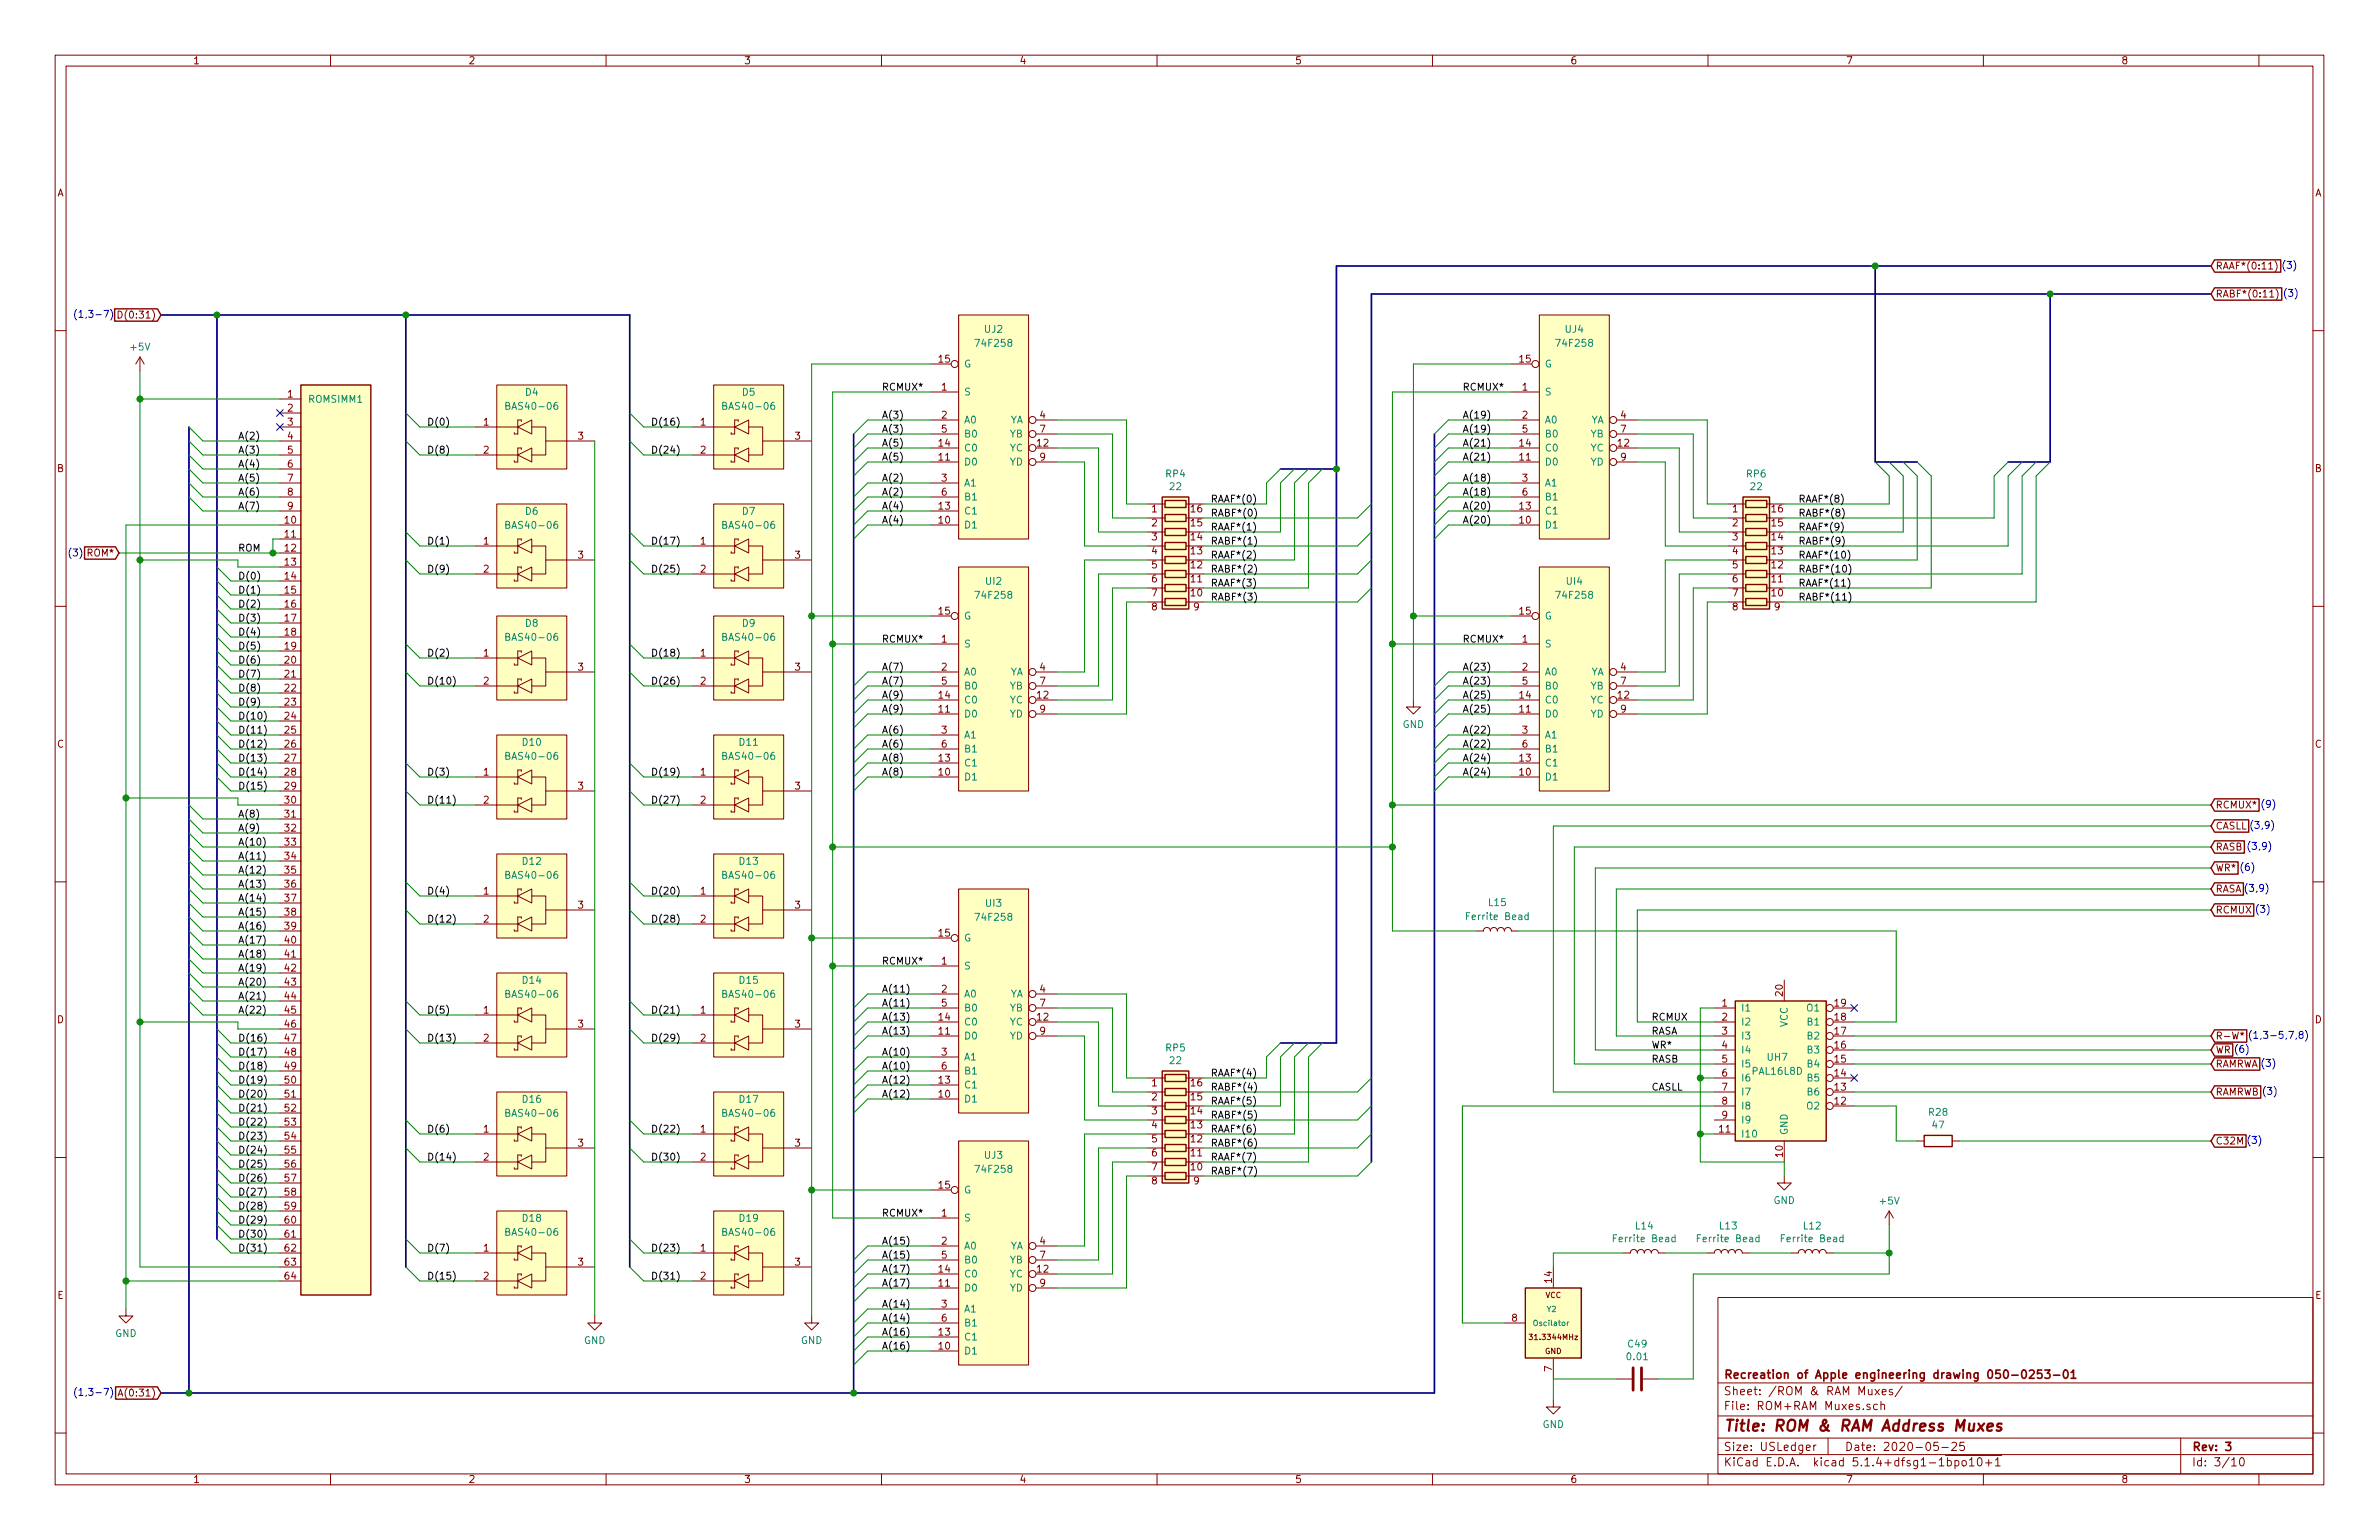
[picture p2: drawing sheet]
<svg xmlns="http://www.w3.org/2000/svg" width="432mm" height="279mm" viewBox="0 0 432 279" stroke-linecap="round" stroke-linejoin="round" font-family="sans-serif">
<defs><g id="words">
<text font-size="2.8" fill="#840000" x="312.8" y="259.7">Title: ROM &amp; RAM Address Muxes</text>
<g font-size="2.1" fill="#840000">
<text x="312.8" y="250.1">Recreation of Apple engineering drawing 050-0253-01</text>
<text x="312.8" y="255.8">File: ROM+RAM Muxes.sch</text>
<text x="312.8" y="253.1">Sheet: /ROM &amp; RAM Muxes/</text>
<text x="312.8" y="263.2">Size: USLedger</text>
<text x="334.8" y="263.2">Date: 2020-05-25</text>
<text x="397.8" y="263.2">Rev: 3</text>
<text x="312.8" y="266">KiCad E.D.A. kicad 5.1.4+dfsg1-1bpo10+1</text>
<text x="397.8" y="266">Id: 3/10</text>
</g>
<g font-size="1.8" fill="#840000">
<text x="35" y="11.6">1</text>
<text x="85" y="11.6">2</text>
<text x="135" y="11.6">3</text>
<text x="185" y="11.6">4</text>
<text x="235" y="11.6">5</text>
<text x="285" y="11.6">6</text>
<text x="335" y="11.6">7</text>
<text x="385" y="11.6">8</text>
<text x="10.4" y="35.6">A</text>
<text x="420.2" y="35.6">A</text>
<text x="402.1" y="48.9">RAAF*(0:11)</text>
<text x="402.1" y="54">RABF*(0:11)</text>
<text x="22.4" y="57.8">D(0:31)</text>
<text x="170.4" y="65.8">15</text>
<text x="275.8" y="65.8">15</text>
<text x="170.9" y="70.9">1</text>
<text x="276.3" y="70.9">1</text>
<text x="52.2" y="72.1">1</text>
<text x="52.2" y="74.7">2</text>
<text x="52.2" y="77.2">3</text>
<text x="87.8" y="77.2">1</text>
<text x="127.2" y="77.2">1</text>
<text x="170.9" y="75.9">2</text>
<text x="188.8" y="75.9">4</text>
<text x="276.3" y="75.9">2</text>
<text x="294.2" y="75.9">4</text>
<text x="52.2" y="79.8">4</text>
<text x="52.2" y="82.3">5</text>
<text x="87.8" y="82.3">2</text>
<text x="104.9" y="79.8">3</text>
<text x="127.2" y="82.3">2</text>
<text x="144.3" y="79.8">3</text>
<text x="170.4" y="83.6">11</text>
<text x="170.4" y="81">14</text>
<text x="170.9" y="78.5">5</text>
<text x="188.3" y="81">12</text>
<text x="188.8" y="78.5">7</text>
<text x="188.8" y="83.6">9</text>
<text x="275.8" y="83.6">11</text>
<text x="275.8" y="81">14</text>
<text x="276.3" y="78.5">5</text>
<text x="293.7" y="81">12</text>
<text x="294.2" y="78.5">7</text>
<text x="294.2" y="83.6">9</text>
<text x="10.4" y="85.6">B</text>
<text x="52.2" y="84.8">6</text>
<text x="52.2" y="87.4">7</text>
<text x="52.2" y="89.9">8</text>
<text x="170.9" y="87.4">3</text>
<text x="170.9" y="89.9">6</text>
<text x="276.3" y="87.4">3</text>
<text x="276.3" y="89.9">6</text>
<text x="420.2" y="85.6">B</text>
<text x="51.7" y="95">10</text>
<text x="52.2" y="92.5">9</text>
<text x="170.4" y="95">10</text>
<text x="170.4" y="92.5">13</text>
<text x="209.1" y="93">1</text>
<text x="209.1" y="95.5">2</text>
<text x="216.2" y="95.5">15</text>
<text x="216.2" y="93">16</text>
<text x="275.8" y="95">10</text>
<text x="275.8" y="92.5">13</text>
<text x="314.5" y="93">1</text>
<text x="314.5" y="95.5">2</text>
<text x="321.6" y="95.5">15</text>
<text x="321.6" y="93">16</text>
<text x="51.7" y="97.5">11</text>
<text x="51.7" y="100.1">12</text>
<text x="87.8" y="98.8">1</text>
<text x="104.9" y="101.3">3</text>
<text x="127.2" y="98.8">1</text>
<text x="144.3" y="101.3">3</text>
<text x="209.1" y="98">3</text>
<text x="209.1" y="100.6">4</text>
<text x="216.2" y="100.6">13</text>
<text x="216.2" y="98">14</text>
<text x="314.5" y="98">3</text>
<text x="314.5" y="100.6">4</text>
<text x="321.6" y="100.6">13</text>
<text x="321.6" y="98">14</text>
<text x="51.7" y="102.6">13</text>
<text x="51.7" y="105.2">14</text>
<text x="51.7" y="107.7">15</text>
<text x="87.8" y="103.9">2</text>
<text x="127.2" y="103.9">2</text>
<text x="209.1" y="103.1">5</text>
<text x="209.1" y="105.7">6</text>
<text x="216.2" y="105.7">11</text>
<text x="216.2" y="103.1">12</text>
<text x="314.5" y="103.1">5</text>
<text x="314.5" y="105.7">6</text>
<text x="321.6" y="105.7">11</text>
<text x="321.6" y="103.1">12</text>
<text x="51.7" y="110.2">16</text>
<text x="51.7" y="112.8">17</text>
<text x="170.4" y="111.5">15</text>
<text x="209.1" y="108.2">7</text>
<text x="209.1" y="110.7">8</text>
<text x="216.2" y="108.2">10</text>
<text x="216.7" y="110.7">9</text>
<text x="275.8" y="111.5">15</text>
<text x="314.5" y="108.2">7</text>
<text x="314.5" y="110.7">8</text>
<text x="321.6" y="108.2">10</text>
<text x="322.1" y="110.7">9</text>
<text x="51.7" y="115.3">18</text>
<text x="51.7" y="117.9">19</text>
<text x="87.8" y="119.1">1</text>
<text x="127.2" y="119.1">1</text>
<text x="170.9" y="116.6">1</text>
<text x="276.3" y="116.6">1</text>
<text x="51.7" y="120.4">20</text>
<text x="51.7" y="122.9">21</text>
<text x="51.7" y="125.5">22</text>
<text x="87.8" y="124.2">2</text>
<text x="104.9" y="121.7">3</text>
<text x="127.2" y="124.2">2</text>
<text x="144.3" y="121.7">3</text>
<text x="170.9" y="121.7">2</text>
<text x="170.9" y="124.2">5</text>
<text x="188.8" y="121.7">4</text>
<text x="188.8" y="124.2">7</text>
<text x="276.3" y="121.7">2</text>
<text x="276.3" y="124.2">5</text>
<text x="294.2" y="121.7">4</text>
<text x="294.2" y="124.2">7</text>
<text x="51.7" y="128">23</text>
<text x="51.7" y="130.6">24</text>
<text x="170.4" y="129.3">11</text>
<text x="170.4" y="126.7">14</text>
<text x="188.3" y="126.7">12</text>
<text x="188.8" y="129.3">9</text>
<text x="275.8" y="129.3">11</text>
<text x="275.8" y="126.7">14</text>
<text x="293.7" y="126.7">12</text>
<text x="294.2" y="129.3">9</text>
<text x="10.4" y="135.6">C</text>
<text x="51.7" y="133.1">25</text>
<text x="51.7" y="135.6">26</text>
<text x="170.9" y="133.1">3</text>
<text x="170.9" y="135.6">6</text>
<text x="276.3" y="133.1">3</text>
<text x="276.3" y="135.6">6</text>
<text x="420.2" y="135.6">C</text>
<text x="51.7" y="138.2">27</text>
<text x="51.7" y="140.7">28</text>
<text x="51.7" y="143.3">29</text>
<text x="87.8" y="140.7">1</text>
<text x="104.9" y="143.3">3</text>
<text x="127.2" y="140.7">1</text>
<text x="144.3" y="143.3">3</text>
<text x="170.4" y="140.7">10</text>
<text x="170.4" y="138.2">13</text>
<text x="275.8" y="140.7">10</text>
<text x="275.8" y="138.2">13</text>
<text x="51.7" y="145.8">30</text>
<text x="51.7" y="148.3">31</text>
<text x="87.8" y="145.8">2</text>
<text x="127.2" y="145.8">2</text>
<text x="51.7" y="150.9">32</text>
<text x="51.7" y="153.4">33</text>
<text x="51.7" y="156">34</text>
<text x="51.7" y="158.5">35</text>
<text x="51.7" y="161">36</text>
<text x="51.7" y="163.6">37</text>
<text x="51.7" y="166.1">38</text>
<text x="87.8" y="162.3">1</text>
<text x="87.8" y="167.4">2</text>
<text x="104.9" y="164.8">3</text>
<text x="127.2" y="162.3">1</text>
<text x="127.2" y="167.4">2</text>
<text x="144.3" y="164.8">3</text>
<text x="51.7" y="168.7">39</text>
<text x="51.7" y="171.2">40</text>
<text x="51.7" y="173.7">41</text>
<text x="170.4" y="169.9">15</text>
<text x="51.7" y="176.3">42</text>
<text x="51.7" y="178.8">43</text>
<text x="170.9" y="175">1</text>
<text x="10.4" y="185.6">D</text>
<text x="51.7" y="181.4">44</text>
<text x="51.7" y="183.9">45</text>
<text x="87.8" y="183.9">1</text>
<text x="127.2" y="183.9">1</text>
<text x="170.4" y="185.2">14</text>
<text x="170.9" y="180.1">2</text>
<text x="170.9" y="182.6">5</text>
<text x="188.3" y="185.2">12</text>
<text x="188.8" y="180.1">4</text>
<text x="188.8" y="182.6">7</text>
<text x="312.6" y="182.6">1</text>
<text x="312.6" y="185.2">2</text>
<text x="323.6" y="180.7" transform="rotate(-90 323.6 180.7)">20</text>
<text x="333" y="185.2">18</text>
<text x="333" y="182.6">19</text>
<text x="420.2" y="185.6">D</text>
<text x="51.7" y="186.4">46</text>
<text x="51.7" y="189">47</text>
<text x="51.7" y="191.5">48</text>
<text x="87.8" y="189">2</text>
<text x="104.9" y="186.4">3</text>
<text x="127.2" y="189">2</text>
<text x="144.3" y="186.4">3</text>
<text x="170.4" y="187.7">11</text>
<text x="170.9" y="191.5">3</text>
<text x="188.8" y="187.7">9</text>
<text x="312.6" y="187.7">3</text>
<text x="312.6" y="190.2">4</text>
<text x="333" y="190.2">16</text>
<text x="333" y="187.7">17</text>
<text x="402.1" y="188.6">R-W*</text>
<text x="51.7" y="194.1">49</text>
<text x="51.7" y="196.6">50</text>
<text x="170.4" y="196.6">13</text>
<text x="170.9" y="194.1">6</text>
<text x="209.1" y="197.1">1</text>
<text x="216.2" y="197.1">16</text>
<text x="312.6" y="192.8">5</text>
<text x="312.6" y="195.3">6</text>
<text x="312.6" y="197.9">7</text>
<text x="333" y="197.9">13</text>
<text x="333" y="195.3">14</text>
<text x="333" y="192.8">15</text>
<text x="51.7" y="199.1">51</text>
<text x="51.7" y="201.7">52</text>
<text x="170.4" y="199.1">10</text>
<text x="209.1" y="199.6">2</text>
<text x="209.1" y="202.2">3</text>
<text x="216.2" y="202.2">14</text>
<text x="216.2" y="199.6">15</text>
<text x="312.6" y="200.4">8</text>
<text x="312.6" y="202.9">9</text>
<text x="333" y="200.4">12</text>
<text x="51.7" y="204.2">53</text>
<text x="51.7" y="206.8">54</text>
<text x="51.7" y="209.3">55</text>
<text x="87.8" y="205.5">1</text>
<text x="104.9" y="208">3</text>
<text x="127.2" y="205.5">1</text>
<text x="144.3" y="208">3</text>
<text x="209.1" y="204.7">4</text>
<text x="209.1" y="207.3">5</text>
<text x="209.1" y="209.8">6</text>
<text x="216.2" y="209.8">11</text>
<text x="216.2" y="207.3">12</text>
<text x="216.2" y="204.7">13</text>
<text x="312.1" y="205.5">11</text>
<text x="323.6" y="209.9" transform="rotate(-90 323.6 209.9)">10</text>
<text x="51.7" y="211.8">56</text>
<text x="51.7" y="214.4">57</text>
<text x="87.8" y="210.6">2</text>
<text x="127.2" y="210.6">2</text>
<text x="170.4" y="215.6">15</text>
<text x="209.1" y="212.3">7</text>
<text x="209.1" y="214.9">8</text>
<text x="216.2" y="212.3">10</text>
<text x="216.7" y="214.9">9</text>
<text x="51.7" y="216.9">58</text>
<text x="51.7" y="219.5">59</text>
<text x="51.7" y="222">60</text>
<text x="170.9" y="220.7">1</text>
<text x="51.7" y="224.5">61</text>
<text x="51.7" y="227.1">62</text>
<text x="87.8" y="227.1">1</text>
<text x="127.2" y="227.1">1</text>
<text x="170.9" y="225.8">2</text>
<text x="188.8" y="225.8">4</text>
<text x="51.7" y="229.6">63</text>
<text x="51.7" y="232.2">64</text>
<text x="87.8" y="232.2">2</text>
<text x="104.9" y="229.6">3</text>
<text x="127.2" y="232.2">2</text>
<text x="144.3" y="229.6">3</text>
<text x="170.4" y="233.4">11</text>
<text x="170.4" y="230.9">14</text>
<text x="170.9" y="228.3">5</text>
<text x="188.3" y="230.9">12</text>
<text x="188.8" y="228.3">7</text>
<text x="188.8" y="233.4">9</text>
<text x="281.7" y="232.7" transform="rotate(-90 281.7 232.7)">14</text>
<text x="10.4" y="235.6">E</text>
<text x="170.9" y="237.2">3</text>
<text x="170.9" y="239.8">6</text>
<text x="274.4" y="239.8">8</text>
<text x="420.2" y="235.6">E</text>
<text x="170.4" y="244.9">10</text>
<text x="170.4" y="242.3">13</text>
<text x="281.7" y="248.8" transform="rotate(-90 281.7 248.8)">7</text>
<text x="22.4" y="253.4">A(0:31)</text>
<text x="35" y="269">1</text>
<text x="85" y="269">2</text>
<text x="135" y="269">3</text>
<text x="185" y="269">4</text>
<text x="235" y="269">5</text>
<text x="285" y="269">6</text>
<text x="335" y="269">7</text>
<text x="385" y="269">8</text>
</g>
<g font-size="1.8" fill="#0000c2">
<text x="414" y="48.8">(3)</text>
<text x="414.3" y="53.8">(3)</text>
<text x="15.6" y="57.7">(1,3-7)</text>
<text x="13.1" y="100.9">(3) ROM*</text>
<text x="402.1" y="146.7">RCMUX* (9)</text>
<text x="402.1" y="150.5">CASLL (3,9)</text>
<text x="402.1" y="154.3">RASB (3,9)</text>
<text x="402.1" y="158.1">WR* (6)</text>
<text x="402.1" y="161.9">RASA(3,9)</text>
<text x="402.1" y="165.7">RCMUX (3)</text>
<text x="402.1" y="191.1">WR (6)</text>
<text x="407.9" y="188.5">(1,3-5,7,8)</text>
<text x="402.1" y="193.7">RAMRWA(3)</text>
<text x="402.1" y="198.8">RAMRWB(3)</text>
<text x="402.1" y="207.6">C32M (3)</text>
<text x="15.6" y="253.2">(1,3-7)</text>
</g>
<g font-size="1.8" fill="#008484">
<text x="23.8" y="63.6">+5V</text>
<text x="177.3" y="62.9">74F258</text>
<text x="178.7" y="60.4">UJ2</text>
<text x="282.8" y="62.9">74F258</text>
<text x="284.1" y="60.4">UJ4</text>
<text x="95.4" y="71.8">D4</text>
<text x="134.8" y="71.8">D5</text>
<text x="174.9" y="71.8">S</text>
<text x="174.9" y="66.7">G</text>
<text x="280.3" y="71.8">S</text>
<text x="280.3" y="66.7">G</text>
<text x="56.1" y="73.1">ROMSIMM1</text>
<text x="92.4" y="74.3">BAS40-06</text>
<text x="131.8" y="74.3">BAS40-06</text>
<text x="174.9" y="76.8">A0</text>
<text x="183.3" y="76.8">YA</text>
<text x="280.3" y="76.8">A0</text>
<text x="288.7" y="76.8">YA</text>
<text x="174.9" y="81.9">C0</text>
<text x="174.9" y="79.4">B0</text>
<text x="183.3" y="81.9">YC</text>
<text x="183.3" y="79.4">YB</text>
<text x="280.3" y="81.9">C0</text>
<text x="280.3" y="79.4">B0</text>
<text x="288.7" y="81.9">YC</text>
<text x="288.7" y="79.4">YB</text>
<text x="174.9" y="84.5">D0</text>
<text x="174.9" y="88.3">A1</text>
<text x="183.3" y="84.5">YD</text>
<text x="211.7" y="86.6">RP4</text>
<text x="212.4" y="88.9">22</text>
<text x="280.3" y="84.5">D0</text>
<text x="280.3" y="88.3">A1</text>
<text x="288.7" y="84.5">YD</text>
<text x="317.1" y="86.6">RP6</text>
<text x="317.8" y="88.9">22</text>
<text x="92.4" y="95.9">BAS40-06</text>
<text x="95.4" y="93.4">D6</text>
<text x="131.8" y="95.9">BAS40-06</text>
<text x="134.8" y="93.4">D7</text>
<text x="174.9" y="95.9">D1</text>
<text x="174.9" y="93.3">C1</text>
<text x="174.9" y="90.8">B1</text>
<text x="280.3" y="95.9">D1</text>
<text x="280.3" y="93.3">C1</text>
<text x="280.3" y="90.8">B1</text>
<text x="179" y="106.1">UI2</text>
<text x="284.4" y="106.1">UI4</text>
<text x="95.4" y="113.7">D8</text>
<text x="134.8" y="113.7">D9</text>
<text x="174.9" y="112.4">G</text>
<text x="177.3" y="108.6">74F258</text>
<text x="280.3" y="112.4">G</text>
<text x="282.8" y="108.6">74F258</text>
<text x="92.4" y="116.3">BAS40-06</text>
<text x="131.8" y="116.3">BAS40-06</text>
<text x="174.9" y="117.5">S</text>
<text x="280.3" y="117.5">S</text>
<text x="174.9" y="122.6">A0</text>
<text x="174.9" y="125.1">B0</text>
<text x="183.3" y="122.6">YA</text>
<text x="183.3" y="125.1">YB</text>
<text x="280.3" y="122.6">A0</text>
<text x="280.3" y="125.1">B0</text>
<text x="288.7" y="122.6">YA</text>
<text x="288.7" y="125.1">YB</text>
<text x="174.9" y="130.2">D0</text>
<text x="174.9" y="127.6">C0</text>
<text x="183.3" y="127.6">YC</text>
<text x="183.3" y="130.2">YD</text>
<text x="280.3" y="130.2">D0</text>
<text x="280.3" y="127.6">C0</text>
<text x="288.7" y="127.6">YC</text>
<text x="288.7" y="130.2">YD</text>
<text x="92.4" y="137.8">BAS40-06</text>
<text x="94.9" y="135.3">D10</text>
<text x="131.8" y="137.8">BAS40-06</text>
<text x="134.3" y="135.3">D11</text>
<text x="174.9" y="134">A1</text>
<text x="174.9" y="136.5">B1</text>
<text x="254.6" y="132.1">GND</text>
<text x="280.3" y="134">A1</text>
<text x="280.3" y="136.5">B1</text>
<text x="174.9" y="141.6">D1</text>
<text x="174.9" y="139.1">C1</text>
<text x="280.3" y="141.6">D1</text>
<text x="280.3" y="139.1">C1</text>
<text x="92.4" y="159.4">BAS40-06</text>
<text x="94.9" y="156.9">D12</text>
<text x="131.8" y="159.4">BAS40-06</text>
<text x="134.3" y="156.9">D13</text>
<text x="177.3" y="167.1">74F258</text>
<text x="179" y="164.5">UI3</text>
<text x="266.6" y="166.9">Ferrite Bead</text>
<text x="270.3" y="164.4">L15</text>
<text x="174.9" y="170.8">G</text>
<text x="94.9" y="178.5">D14</text>
<text x="134.3" y="178.5">D15</text>
<text x="174.9" y="175.9">S</text>
<text x="92.4" y="181">BAS40-06</text>
<text x="131.8" y="181">BAS40-06</text>
<text x="174.9" y="181">A0</text>
<text x="174.9" y="183.5">B0</text>
<text x="183.3" y="181">YA</text>
<text x="183.3" y="183.5">YB</text>
<text x="316" y="183.5">I1</text>
<text x="328.1" y="183.5">O1</text>
<text x="174.9" y="188.6">D0</text>
<text x="174.9" y="186.1">C0</text>
<text x="183.3" y="186.1">YC</text>
<text x="183.3" y="188.6">YD</text>
<text x="211.7" y="190.8">RP5</text>
<text x="316" y="186.1">I2</text>
<text x="316" y="188.6">I3</text>
<text x="316" y="191.1">I4</text>
<text x="324.5" y="186.4" transform="rotate(-90 324.5 186.4)">VCC</text>
<text x="328.2" y="191.1">B3</text>
<text x="328.2" y="188.6">B2</text>
<text x="328.2" y="186.1">B1</text>
<text x="174.9" y="197.5">C1</text>
<text x="174.9" y="192.4">A1</text>
<text x="174.9" y="194.9">B1</text>
<text x="212.4" y="193.1">22</text>
<text x="316" y="193.7">I5</text>
<text x="316" y="196.2">I6</text>
<text x="318.2" y="195">PAL16L8D</text>
<text x="320.8" y="192.5">UH7</text>
<text x="328.2" y="196.2">B5</text>
<text x="328.2" y="193.7">B4</text>
<text x="92.4" y="202.6">BAS40-06</text>
<text x="94.9" y="200.1">D16</text>
<text x="131.8" y="202.6">BAS40-06</text>
<text x="134.3" y="200.1">D17</text>
<text x="174.9" y="200">D1</text>
<text x="316" y="198.8">I7</text>
<text x="316" y="201.3">I8</text>
<text x="316" y="203.8">I9</text>
<text x="328.1" y="201.3">O2</text>
<text x="328.2" y="198.8">B6</text>
<text x="350.2" y="202.4">R28</text>
<text x="316" y="206.4">I10</text>
<text x="324.5" y="206" transform="rotate(-90 324.5 206)">GND</text>
<text x="350.8" y="204.7">47</text>
<text x="177.3" y="212.8">74F258</text>
<text x="178.7" y="210.2">UJ3</text>
<text x="94.9" y="221.7">D18</text>
<text x="134.3" y="221.7">D19</text>
<text x="174.9" y="221.6">S</text>
<text x="174.9" y="216.5">G</text>
<text x="321.9" y="218.4">GND</text>
<text x="341.3" y="218.5">+5V</text>
<text x="92.4" y="224.2">BAS40-06</text>
<text x="131.8" y="224.2">BAS40-06</text>
<text x="174.9" y="226.7">A0</text>
<text x="183.3" y="226.7">YA</text>
<text x="293.3" y="225.4">Ferrite Bead</text>
<text x="296.9" y="223.1">L14</text>
<text x="308.5" y="225.4">Ferrite Bead</text>
<text x="312.2" y="223.1">L13</text>
<text x="323.8" y="225.4">Ferrite Bead</text>
<text x="327.4" y="223.1">L12</text>
<text x="174.9" y="231.8">C0</text>
<text x="174.9" y="229.2">B0</text>
<text x="183.3" y="231.8">YC</text>
<text x="183.3" y="229.2">YB</text>
<text x="174.9" y="234.3">D0</text>
<text x="174.9" y="238.1">A1</text>
<text x="183.3" y="234.3">YD</text>
<text x="20.9" y="242.6">GND</text>
<text x="106" y="243.8">GND</text>
<text x="145.4" y="243.8">GND</text>
<text x="174.9" y="245.7">D1</text>
<text x="174.9" y="243.2">C1</text>
<text x="174.9" y="240.7">B1</text>
<text x="295.6" y="244.5">C49</text>
<text x="295.5" y="246.8">0.01</text>
<text x="280" y="259.1">GND</text>
</g>
<g font-size="1.8">
<text x="160" y="70.9">RCMUX*</text>
<text x="265.4" y="70.9">RCMUX*</text>
<text x="77.5" y="77.2">D(0)</text>
<text x="118.1" y="77.2">D(16)</text>
<text x="160" y="75.9">A(3)</text>
<text x="265.4" y="75.9">A(19)</text>
<text x="43.2" y="82.3">A(3)</text>
<text x="43.2" y="79.8">A(2)</text>
<text x="77.5" y="82.3">D(8)</text>
<text x="118.1" y="82.3">D(24)</text>
<text x="160" y="81">A(5)</text>
<text x="160" y="78.5">A(3)</text>
<text x="160" y="83.6">A(5)</text>
<text x="265.4" y="78.5">A(19)</text>
<text x="265.4" y="81">A(21)</text>
<text x="265.4" y="83.6">A(21)</text>
<text x="43.2" y="87.4">A(5)</text>
<text x="43.2" y="89.9">A(6)</text>
<text x="43.2" y="84.8">A(4)</text>
<text x="160" y="87.4">A(2)</text>
<text x="160" y="89.9">A(2)</text>
<text x="265.4" y="87.4">A(18)</text>
<text x="265.4" y="89.9">A(18)</text>
<text x="43.2" y="92.5">A(7)</text>
<text x="160" y="92.5">A(4)</text>
<text x="160" y="95">A(4)</text>
<text x="219.7" y="91.2">RAAF*(0)</text>
<text x="219.7" y="93.7">RABF*(0)</text>
<text x="265.4" y="95">A(20)</text>
<text x="265.4" y="92.5">A(20)</text>
<text x="326.4" y="93.7">RABF*(8)</text>
<text x="326.4" y="91.2">RAAF*(8)</text>
<text x="43.2" y="100.1">ROM</text>
<text x="77.5" y="98.8">D(1)</text>
<text x="118.1" y="98.8">D(17)</text>
<text x="219.7" y="101.3">RAAF*(2)</text>
<text x="219.7" y="96.3">RAAF*(1)</text>
<text x="219.7" y="98.8">RABF*(1)</text>
<text x="326.4" y="96.3">RAAF*(9)</text>
<text x="326.4" y="98.8">RABF*(9)</text>
<text x="326.4" y="101.3">RAAF*(10)</text>
<text x="43.2" y="107.7">D(1)</text>
<text x="43.2" y="105.2">D(0)</text>
<text x="77.5" y="103.9">D(9)</text>
<text x="118.1" y="103.9">D(25)</text>
<text x="219.7" y="106.4">RAAF*(3)</text>
<text x="219.7" y="103.9">RABF*(2)</text>
<text x="326.4" y="103.9">RABF*(10)</text>
<text x="326.4" y="106.4">RAAF*(11)</text>
<text x="43.2" y="112.8">D(3)</text>
<text x="43.2" y="110.2">D(2)</text>
<text x="219.7" y="109">RABF*(3)</text>
<text x="326.4" y="109">RABF*(11)</text>
<text x="43.2" y="115.3">D(4)</text>
<text x="43.2" y="117.9">D(5)</text>
<text x="77.5" y="119.1">D(2)</text>
<text x="118.1" y="119.1">D(18)</text>
<text x="160" y="116.6">RCMUX*</text>
<text x="265.4" y="116.6">RCMUX*</text>
<text x="43.2" y="125.5">D(8)</text>
<text x="43.2" y="122.9">D(7)</text>
<text x="43.2" y="120.4">D(6)</text>
<text x="77.5" y="124.2">D(10)</text>
<text x="118.1" y="124.2">D(26)</text>
<text x="160" y="124.2">A(7)</text>
<text x="160" y="121.7">A(7)</text>
<text x="265.4" y="124.2">A(23)</text>
<text x="265.4" y="121.7">A(23)</text>
<text x="43.2" y="130.6">D(10)</text>
<text x="43.2" y="128">D(9)</text>
<text x="160" y="126.7">A(9)</text>
<text x="160" y="129.3">A(9)</text>
<text x="265.4" y="129.3">A(25)</text>
<text x="265.4" y="126.7">A(25)</text>
<text x="43.2" y="135.6">D(12)</text>
<text x="43.2" y="133.1">D(11)</text>
<text x="160" y="135.6">A(6)</text>
<text x="160" y="133.1">A(6)</text>
<text x="265.4" y="133.1">A(22)</text>
<text x="265.4" y="135.6">A(22)</text>
<text x="43.2" y="143.3">D(15)</text>
<text x="43.2" y="140.7">D(14)</text>
<text x="43.2" y="138.2">D(13)</text>
<text x="77.5" y="140.7">D(3)</text>
<text x="118.1" y="140.7">D(19)</text>
<text x="160" y="138.2">A(8)</text>
<text x="160" y="140.7">A(8)</text>
<text x="265.4" y="138.2">A(24)</text>
<text x="265.4" y="140.7">A(24)</text>
<text x="43.2" y="148.3">A(8)</text>
<text x="77.5" y="145.8">D(11)</text>
<text x="118.1" y="145.8">D(27)</text>
<text x="43.2" y="156">A(11)</text>
<text x="43.2" y="153.4">A(10)</text>
<text x="43.2" y="150.9">A(9)</text>
<text x="43.2" y="161">A(13)</text>
<text x="43.2" y="158.5">A(12)</text>
<text x="43.2" y="163.6">A(14)</text>
<text x="43.2" y="166.1">A(15)</text>
<text x="77.5" y="162.3">D(4)</text>
<text x="77.5" y="167.4">D(12)</text>
<text x="118.1" y="167.4">D(28)</text>
<text x="118.1" y="162.3">D(20)</text>
<text x="43.2" y="173.7">A(18)</text>
<text x="43.2" y="171.2">A(17)</text>
<text x="43.2" y="168.7">A(16)</text>
<text x="43.2" y="178.8">A(20)</text>
<text x="43.2" y="176.3">A(19)</text>
<text x="160" y="175">RCMUX*</text>
<text x="43.2" y="183.9">A(22)</text>
<text x="43.2" y="181.4">A(21)</text>
<text x="77.5" y="183.9">D(5)</text>
<text x="118.1" y="183.9">D(21)</text>
<text x="160" y="180.1">A(11)</text>
<text x="160" y="182.6">A(11)</text>
<text x="160" y="185.2">A(13)</text>
<text x="299.7" y="185.2">RCMUX</text>
<text x="43.2" y="191.5">D(17)</text>
<text x="43.2" y="189">D(16)</text>
<text x="77.5" y="189">D(13)</text>
<text x="118.1" y="189">D(29)</text>
<text x="160" y="191.5">A(10)</text>
<text x="160" y="187.7">A(13)</text>
<text x="299.7" y="187.7">RASA</text>
<text x="299.7" y="190.2">WR*</text>
<text x="43.2" y="196.6">D(19)</text>
<text x="43.2" y="194.1">D(18)</text>
<text x="160" y="194.1">A(10)</text>
<text x="160" y="196.6">A(12)</text>
<text x="219.7" y="195.3">RAAF*(4)</text>
<text x="219.7" y="197.9">RABF*(4)</text>
<text x="299.7" y="197.9">CASLL</text>
<text x="299.7" y="192.8">RASB</text>
<text x="43.2" y="201.7">D(21)</text>
<text x="43.2" y="199.1">D(20)</text>
<text x="160" y="199.1">A(12)</text>
<text x="219.7" y="202.9">RABF*(5)</text>
<text x="219.7" y="200.4">RAAF*(5)</text>
<text x="43.2" y="209.3">D(24)</text>
<text x="43.2" y="206.8">D(23)</text>
<text x="43.2" y="204.2">D(22)</text>
<text x="77.5" y="205.5">D(6)</text>
<text x="118.1" y="205.5">D(22)</text>
<text x="219.7" y="208">RABF*(6)</text>
<text x="219.7" y="205.5">RAAF*(6)</text>
<text x="43.2" y="214.4">D(26)</text>
<text x="43.2" y="211.8">D(25)</text>
<text x="77.5" y="210.6">D(14)</text>
<text x="118.1" y="210.6">D(30)</text>
<text x="219.7" y="210.6">RAAF*(7)</text>
<text x="219.7" y="213.1">RABF*(7)</text>
<text x="43.2" y="222">D(29)</text>
<text x="43.2" y="216.9">D(27)</text>
<text x="43.2" y="219.5">D(28)</text>
<text x="160" y="220.7">RCMUX*</text>
<text x="43.2" y="224.5">D(30)</text>
<text x="43.2" y="227.1">D(31)</text>
<text x="77.5" y="227.1">D(7)</text>
<text x="118.1" y="227.1">D(23)</text>
<text x="160" y="225.8">A(15)</text>
<text x="77.5" y="232.2">D(15)</text>
<text x="118.1" y="232.2">D(31)</text>
<text x="160" y="233.4">A(17)</text>
<text x="160" y="230.9">A(17)</text>
<text x="160" y="228.3">A(15)</text>
<text x="160" y="237.2">A(14)</text>
<text x="160" y="239.8">A(14)</text>
<text x="160" y="242.3">A(16)</text>
<text x="160" y="244.9">A(16)</text>
</g>
<g font-size="1.4" fill="#840000">
<text x="280.5" y="235.5">VCC</text>
<text x="278" y="243.1">31.3344MHz</text>
<text x="280.4" y="245.6">GND</text>
</g>
<g font-size="1.4" fill="#008484">
<text x="280.8" y="238">Y2</text>
<text x="278.6" y="240.6">Oscilator</text>
</g>
</g></defs>
<g fill="none" stroke="#840000" stroke-width=".18">
<path d="M10 10h411.8v259.4h-411.8zM12 12h407.8v255.4h-407.8zM60 10v2M110 10v2M160 10v2M210 10v2M260 10v2M310 10v2M360 10v2M410 10v2M10 60h2M21.4 56.4a.64 .64 0 0 1 .8 .7 .64 .64 0 0 1-.8 .6z"/>
<path d="M174 57.2h12.7v40.6h-12.7zM279.4 57.2h12.7v40.6h-12.7zM412 53.9h.7M412.9 47.4a1.4 1.4 0 0 1 0 1.9M413.1 52.5a1.4 1.4 0 0 1 0 1.9M419.8 60h2M25.4 64.8l-.8 1.2M25.4 64.8v2.5M25.4 64.8l.8 1.2M50.8 77.5h3.8M50.8 72.4h3.8M50.8 74.9h3.8"/>
<path d="M86.4 77.5h7.6M90.2 69.9h12.7v15.2h-12.7zM94 77.5l2.5-1.3v2.5zM94.6 76.5v-.3h-.6v2.5h-.7v-.2M96.5 77.5h2.6v5.1h-2.6M125.7 77.5h7.6M129.5 69.9h12.7v15.2h-12.7zM133.3 77.5l2.6-1.3v2.5zM134 76.5v-.3h-.7v2.5h-.6v-.2M135.9 77.5h2.5v5.1h-2.5M168.9 71.1h5M168.9 66h3.7"/>
<path d="M168.9 76.2h5M168.9 78.7h5M188 76.2h3.8M188 78.7h3.8M274.3 71.1h5M274.3 66h3.8M274.3 76.2h5M274.3 78.7h5M293.4 76.2h3.8M293.4 78.7h3.8M50.8 95.3h3.8M50.8 92.7h3.8"/>
<path d="M50.8 87.6h3.8M50.8 90.2h3.8M50.8 82.6h3.8M50.8 80h3.8M50.8 97.8h3.8M50.8 85.1h3.8M86.4 99.1h7.6M86.4 82.6h7.6M90.2 91.4h12.7v15.3h-12.7zM94 82.6l2.5-1.3v2.5zM94 99.1l2.5-1.3v2.5zM94.6 81.5v-.2h-.6v2.5h-.7v-.2"/>
<path d="M94.6 98v-.2h-.6v2.5h-.7v-.2M96.5 99.1h2.6v5h-2.6M99.1 80h8.8M125.7 99.1h7.6M125.7 82.6h7.6M129.5 91.4h12.7v15.3h-12.7zM133.3 99.1l2.6-1.3v2.5zM133.3 82.6l2.6-1.3v2.5zM134 81.5v-.2h-.7v2.5h-.6v-.2M134 98v-.2h-.7v2.5h-.6v-.2M135.9 99.1h2.5v5h-2.5M138.4 80h8.9"/>
<path d="M168.9 95.3h5M168.9 83.8h5M168.9 81.3h5M168.9 92.7h5M168.9 87.6h5M168.9 90.2h5M188 83.8h3.8M188 81.3h3.8M208.3 91.4h3.2M208.3 94h3.2M208.3 96.5h3.2M208.3 99.1h3.2"/>
<path d="M215.3 91.4h.6M215.3 94h.6M215.3 96.5h.6M215.3 99.1h.6M274.3 95.3h5M274.3 83.8h5M274.3 81.3h5M274.3 92.7h5M274.3 87.6h5M274.3 90.2h5M293.4 83.8h3.8M293.4 81.3h3.8"/>
<path d="M313.7 91.4h3.2M313.7 94h3.2M313.7 96.5h3.2M313.7 99.1h3.2M320.7 91.4h.6M320.7 94h.6M320.7 96.5h.6M320.7 99.1h.6M10 110h2M50.8 105.4h3.8M50.8 102.9h3.8M50.8 100.3h3.8"/>
<path d="M50.8 108h3.8M50.8 110.5h3.8M50.8 113h3.8M50.8 115.6h3.8M50.8 118.1h3.8M86.4 104.1h7.6M86.4 119.4h7.6M90.2 111.8h12.7v15.2h-12.7zM94 104.1l2.5-1.2v2.5zM94 119.4l2.5-1.3v2.6zM94.6 103.1v-.2h-.6v2.5h-.7v-.2M94.6 118.4v-.3h-.6v2.6h-.7v-.3"/>
<path d="M96.5 119.4h2.6v5.1h-2.6M99.1 101.6h8.8M125.7 104.1h7.6M125.7 119.4h7.6M129.5 111.8h12.7v15.2h-12.7zM133.3 119.4l2.6-1.3v2.6zM133.3 104.1l2.6-1.2v2.5zM134 103.1v-.2h-.7v2.5h-.6v-.2M134 118.4v-.3h-.7v2.6h-.6v-.3M135.9 119.4h2.5v5.1h-2.5M138.4 101.6h8.9M168.9 116.8h5"/>
<path d="M168.9 111.8h3.7M174 102.9h12.7v40.6h-12.7zM208.3 101.6h3.2M208.3 104.1h3.2M208.3 106.7h3.2M208.3 109.2h3.2M215.3 101.6h.6M215.3 104.1h.6M215.3 106.7h.6M215.3 109.2h3.1M274.3 116.8h5M274.3 111.8h3.8"/>
<path d="M279.4 102.9h12.7v40.6h-12.7zM313.7 101.6h3.2M313.7 104.1h3.2M313.7 106.7h3.2M313.7 109.2h3.2M320.7 101.6h.6M320.7 104.1h.6M320.7 106.7h.6M320.7 109.2h3.1M419.8 110h2M50.8 138.4h3.8M50.8 133.4h3.8"/>
<path d="M50.8 135.9h3.8M50.8 120.7h3.8M50.8 123.2h3.8M50.8 125.7h3.8M50.8 128.3h3.8M50.8 130.8h3.8M86.4 124.5h7.6M90.2 133.4h12.7v15.2h-12.7zM94 124.5l2.5-1.3v2.5zM94.6 123.4v-.2h-.6v2.5h-.7v-.2M94.6 140v-.3h-.6v2.5h-.7v-.2M99.1 121.9h8.8"/>
<path d="M125.7 124.5h7.6M129.5 133.4h12.7v15.2h-12.7zM133.3 124.5l2.6-1.3v2.5zM134 123.4v-.2h-.7v2.5h-.6v-.2M134 140v-.3h-.7v2.5h-.6v-.2M138.4 121.9h8.9M168.9 129.5h5M168.9 127h5M168.9 138.4h5M168.9 121.9h5M168.9 133.4h5M168.9 124.5h5"/>
<path d="M168.9 135.9h5M188 129.5h3.8M188 127h3.8M188 121.9h3.8M188 124.5h3.8M256.5 127v1.3h1.3l-1.3 1.2-1.2-1.2h1.2M274.3 129.5h5M274.3 127h5M274.3 138.4h5M274.3 121.9h5M274.3 133.4h5M274.3 124.5h5"/>
<path d="M274.3 135.9h5M293.4 129.5h3.8M293.4 127h3.8M293.4 121.9h3.8M293.4 124.5h3.8M10 160h2M50.8 141h3.8M50.8 143.5h3.8M50.8 146.1h3.8M50.8 148.6h3.8M50.8 151.1h3.8M50.8 153.7h3.8"/>
<path d="M50.8 156.2h3.8M50.8 158.8h3.8M86.4 141h7.6M86.4 146.1h7.6M90.2 154.9h12.7v15.3h-12.7zM94 146.1l2.5-1.3v2.5zM94 141l2.5-1.3v2.5zM94.6 145v-.2h-.6v2.5h-.7v-.2M96.5 141h2.6v5.1h-2.6M99.1 143.5h8.8M125.7 141h7.6M125.7 146.1h7.6"/>
<path d="M129.5 154.9h12.7v15.3h-12.7zM133.3 146.1l2.6-1.3v2.5zM133.3 141l2.6-1.3v2.5zM134 145v-.2h-.7v2.5h-.6v-.2M135.9 141h2.5v5.1h-2.5M138.4 143.5h8.9M168.9 141h5M274.3 141h5M419.8 160h2M50.8 168.9h3.8M50.8 161.3h3.8M50.8 163.8h3.8"/>
<path d="M50.8 166.4h3.8M50.8 171.5h3.8M50.8 174h3.8M50.8 176.5h3.8M50.8 179.1h3.8M86.4 162.6h7.6M86.4 167.6h7.6M90.2 176.5h12.7v15.3h-12.7zM94 167.6l2.5-1.2v2.5zM94 162.6l2.5-1.3v2.5zM94.6 161.5v-.2h-.6v2.5h-.7v-.2M94.6 166.6v-.2h-.6v2.5h-.7v-.2"/>
<path d="M96.5 162.6h2.6v5h-2.6M99.1 165.1h8.8M125.7 162.6h7.6M125.7 167.6h7.6M129.5 176.5h12.7v15.3h-12.7zM133.3 167.6l2.6-1.2v2.5zM133.3 162.6l2.6-1.3v2.5zM134 166.6v-.2h-.7v2.5h-.6v-.2M134 161.5v-.2h-.7v2.5h-.6v-.2M135.9 162.6h2.5v5h-2.5M138.4 165.1h8.9M168.9 175.3h5"/>
<path d="M168.9 170.2h3.7M174 161.3h12.7v40.6h-12.7zM268 168.9h1.2a.63 .63 0 0 1 .7-.6 .63 .63 0 0 1 .6 .6 .63 .63 0 0 1 .6-.6 .63 .63 0 0 1 .7 .6 .63 .63 0 0 1 .6-.6 .63 .63 0 0 1 .6 .6 .63 .63 0 0 1 .7-.6 .63 .63 0 0 1 .6 .6h1.3M323.8 177.8v3.8M50.8 181.6h3.8M50.8 184.2h3.8M50.8 186.7h3.8M50.8 189.2h3.8M50.8 191.8h3.8M50.8 194.3h3.8M50.8 196.9h3.8M50.8 199.4h3.8"/>
<path d="M86.4 184.2h7.6M86.4 189.2h7.6M90.2 198.1h12.7v15.3h-12.7zM94 189.2l2.5-1.2v2.5zM94 184.2l2.5-1.3v2.5zM94.6 183.1v-.2h-.6v2.5h-.7v-.2M94.6 188.2v-.2h-.6v2.5h-.7v-.3M96.5 184.2h2.6v5h-2.6M99.1 186.7h8.8M125.7 184.2h7.6M125.7 189.2h7.6M129.5 198.1h12.7v15.3h-12.7z"/>
<path d="M133.3 189.2l2.6-1.2v2.5zM133.3 184.2l2.6-1.3v2.5zM134 183.1v-.2h-.7v2.5h-.6v-.2M134 188.2v-.2h-.7v2.5h-.6v-.3M135.9 184.2h2.5v5h-2.5M138.4 186.7h8.9M168.9 182.9h5M168.9 188h5M168.9 185.4h5M168.9 191.8h5M168.9 194.3h5M168.9 196.9h5"/>
<path d="M168.9 199.4h5M168.9 180.3h5M188 182.9h3.8M188 188h3.8M188 185.4h3.8M188 180.3h3.8M208.3 198.1h3.2M208.3 195.6h3.2M215.3 198.1h.6M215.3 195.6h.6M311.1 182.9h3.9M311.1 198.1h3.9"/>
<path d="M311.1 195.6h3.9M311.1 193h3.9M311.1 190.5h3.9M311.1 188h3.9M311.1 185.4h3.9M332.7 182.9h3.8M332.7 198.1h3.8M332.7 195.6h3.8M332.7 193h3.8M332.7 190.5h3.8M332.7 188h3.8M332.7 185.4h3.8"/>
<path d="M406.7 187.4l.3 .2 .3-.2M406.8 187.8l.2-.2 .1 .2M407 187.2v.4M10 210h2M50.8 207h3.8M50.8 201.9h3.8M50.8 204.5h3.8M50.8 209.6h3.8M50.8 212.1h3.8M50.8 214.6h3.8M50.8 217.2h3.8M50.8 219.7h3.8"/>
<path d="M86.4 205.7h7.6M86.4 210.8h7.6M90.2 219.7h12.7v15.3h-12.7zM94 210.8l2.5-1.2v2.5zM94 205.7l2.5-1.2v2.5zM94.6 204.7v-.2h-.6v2.5h-.7v-.2M94.6 209.8v-.2h-.6v2.5h-.7v-.3M96.5 205.7h2.6v5.1h-2.6M99.1 208.3h8.8M125.7 205.7h7.6M125.7 210.8h7.6M129.5 219.7h12.7v15.3h-12.7z"/>
<path d="M133.3 210.8l2.6-1.2v2.5zM133.3 205.7l2.6-1.2v2.5zM134 204.7v-.2h-.7v2.5h-.6v-.2M134 209.8v-.2h-.7v2.5h-.6v-.3M135.9 205.7h2.5v5.1h-2.5M138.4 208.3h8.9M168.9 215.9h3.7M174 207h12.7v40.7h-12.7zM208.3 205.7h3.2M208.3 200.7h3.2M208.3 203.2h3.2M208.3 210.8h3.2"/>
<path d="M208.3 208.3h3.2M208.3 213.4h3.2M215.3 205.7h.6M215.3 200.7h.6M215.3 203.2h.6M215.3 210.8h.6M215.3 208.3h.6M215.3 213.4h3.1M311.1 205.7h3.9M311.1 200.7h3.9M311.1 203.2h3.9M323.8 213.4v1.2h1.3l-1.3 1.3-1.2-1.3h1.2"/>
<path d="M323.8 207v3.8M332.7 200.7h3.8M342.9 219.7l-.8 1.3M342.9 219.7v2.6M342.9 219.7l.8 1.3M348 207h1.2M354.3 207h1.3M419.8 210h2M22.9 237.5v1.3h1.2l-1.2 1.2-1.3-1.2h1.3M50.8 227.3h3.8M50.8 222.3h3.8M50.8 224.8h3.8"/>
<path d="M50.8 229.9h3.8M50.8 232.4h3.8M86.4 227.3h7.6M86.4 232.4h7.6M94 232.4l2.5-1.3v2.6zM94 227.3l2.5-1.2v2.5zM94.6 226.3v-.2h-.6v2.5h-.7v-.3M94.6 231.4v-.3h-.6v2.6h-.7v-.3M96.5 227.3h2.6v5.1h-2.6M99.1 229.9h8.8M107.9 238.8v1.2h1.3l-1.3 1.3-1.2-1.3h1.2M125.7 227.3h7.6"/>
<path d="M125.7 232.4h7.6M133.3 232.4l2.6-1.3v2.6zM133.3 227.3l2.6-1.2v2.5zM134 226.3v-.2h-.7v2.5h-.6v-.3M134 231.4v-.3h-.7v2.6h-.6v-.3M135.9 227.3h2.5v5.1h-2.5M138.4 229.9h8.9M147.3 238.8v1.2h1.3l-1.3 1.3-1.3-1.3h1.3M168.9 233.7h5M168.9 231.1h5M168.9 228.6h5M168.9 226.1h5"/>
<path d="M168.9 221h5M168.9 237.5h5M188 233.7h3.8M188 231.1h3.8M188 228.6h3.8M188 226.1h3.8M281.9 229.9v3.7M294.6 227.3h1.3a.63 .63 0 0 1 .6-.6 .63 .63 0 0 1 .7 .6 .63 .63 0 0 1 .6-.6 .63 .63 0 0 1 .6 .6 .63 .63 0 0 1 .7-.6 .63 .63 0 0 1 .6 .6 .63 .63 0 0 1 .7-.6 .63 .63 0 0 1 .6 .6h1.3M309.9 227.3h1.2a.63 .63 0 0 1 .7-.6 .63 .63 0 0 1 .6 .6 .63 .63 0 0 1 .7-.6 .63 .63 0 0 1 .6 .6 .63 .63 0 0 1 .6-.6 .63 .63 0 0 1 .7 .6 .63 .63 0 0 1 .6-.6 .63 .63 0 0 1 .6 .6h1.3M311.8 235.4h108v32h-108zM325.1 227.3h1.3a.63 .63 0 0 1 .6-.6 .63 .63 0 0 1 .7 .6 .63 .63 0 0 1 .6-.6 .63 .63 0 0 1 .6 .6 .63 .63 0 0 1 .7-.6 .63 .63 0 0 1 .6 .6 .63 .63 0 0 1 .6-.6 .63 .63 0 0 1 .7 .6h1.2M10 260h2"/>
<path d="M21.4 253.3l.5-1.3 .4 1.3M21.6 252.9h.6M168.9 240h5M168.9 245.1h5M168.9 242.6h5M273 240h3.8M277.5 242.1h.6l-.3 .3 .3 .2v.4l-.1 .1-.5-.1M281.9 254v1.3h1.3l-1.3 1.2-1.2-1.2h1.2M281.9 246.5v3.7M285.8 242.4h.5l-.5 .7h.5M293.4 250.2h2.8M298.2 250.2h2.8"/>
<path d="M311.8 256.9h108M311.8 250.9h108M339.4 254.8a.37 .37 0 0 0-.6 .2l.1 .2 .5 .1 .1 .2-.2 .3-.5-.1M340.3 252.1l.8 1M340.8 254.8h-.5l-.2 .2v.6l.2 .2 .5-.1M341.1 252.1l-.8 1M341.4 254.9l.1-.1a.37 .37 0 0 1 .6 .2v.8M341.4 254.3v1.5M341.6 252.6l.7-.2v-.3h-.5l-.2 .2 .1 .7h.6M343.5 252.1a.37 .37 0 0 0-.6 .2l.1 .2 .5 .1 .1 .2-.3 .3-.4-.1M345.3 251.5l-1.3 1.9M419.8 260h2"/>
<path d="M60 267.4v2M110 267.4v2M160 267.4v2M210 267.4v2M260 267.4v2M310 267.4v2M311.8 263.9h108M311.8 260.9h108M327.9 262.7l.7-.2-.1-.2-.4-.1-.2 .2v.7h.6M329.2 262.2v1M329.6 262.2l-.4 .3M331.8 260.9v3"/>
<path d="M351.8 261.7h-.7l-.1 .7 .2-.1h.5l.1 .2v.5l-.2 .2-.6-.2M352.5 262.6h1.1M353.1 264.1h10.2M353.5 265h.4l.3 .3-.1 .6h-.6M353.5 264.5v1.5M354.3 261.8l.2-.1h.3l.3 .1v.3v.2l-.9 .9h.9M354.8 265h.4l.3 .3v.5l-.3 .2-.4-.1M354.8 265v1.5M356.2 265.1l.2-.1 .4 .1v.7l-.2 .2-.4-.2zM356.5 261.7h-.7l-.1 .7 .2-.1h.5l.2 .2-.1 .5-.2 .2-.6-.2M357.5 264.9l.4-.4v1.5M357.5 266h.8"/>
<path d="M359 264.6l.4-.1a.94 .94 0 0 1 0 1.5l-.4-.3-.1-.7zM360 267.4v2M360.4 265.4h1.1M361 264.8v1.2M362.2 264.9l.4-.4v1.5M362.2 266h.8M395.8 260.9v6.5M405.1 264.9l.4-.4v1.5M405.1 266h.8M406.6 264.6l.3-.1a.86 .86 0 0 1 .1 1.5 .79 .79 0 0 1-.4-1.4zM410 267.4v2"/>
<circle cx="173.3" cy="66" r=".63"/>
<circle cx="187.4" cy="78.7" r=".63"/>
<circle cx="187.4" cy="76.2" r=".63"/>
<circle cx="278.7" cy="66" r=".63"/>
<circle cx="292.8" cy="76.2" r=".63"/>
<circle cx="292.8" cy="78.7" r=".63"/>
<circle cx="187.4" cy="81.3" r=".63"/>
<circle cx="187.4" cy="83.8" r=".63"/>
<circle cx="292.8" cy="81.3" r=".63"/>
<circle cx="292.8" cy="83.8" r=".63"/>
<circle cx="173.3" cy="111.8" r=".63"/>
<circle cx="278.7" cy="111.8" r=".63"/>
<circle cx="187.4" cy="127" r=".63"/>
<circle cx="187.4" cy="129.5" r=".63"/>
<circle cx="187.4" cy="121.9" r=".63"/>
<circle cx="187.4" cy="124.5" r=".63"/>
<circle cx="292.8" cy="129.5" r=".63"/>
<circle cx="292.8" cy="127" r=".63"/>
<circle cx="292.8" cy="124.5" r=".63"/>
<circle cx="292.8" cy="121.9" r=".63"/>
<circle cx="173.3" cy="170.2" r=".63"/>
<circle cx="187.4" cy="182.9" r=".63"/>
<circle cx="187.4" cy="180.3" r=".63"/>
<circle cx="187.4" cy="185.4" r=".63"/>
<circle cx="187.4" cy="188" r=".63"/>
<circle cx="332.1" cy="182.9" r=".63"/>
<circle cx="332.1" cy="185.4" r=".63"/>
<circle cx="332.1" cy="190.5" r=".63"/>
<circle cx="332.1" cy="195.6" r=".63"/>
<circle cx="332.1" cy="193" r=".63"/>
<circle cx="332.1" cy="188" r=".63"/>
<circle cx="332.1" cy="198.1" r=".63"/>
<circle cx="173.3" cy="215.9" r=".63"/>
<circle cx="332.1" cy="200.7" r=".63"/>
<circle cx="187.4" cy="228.6" r=".63"/>
<circle cx="187.4" cy="233.7" r=".63"/>
<circle cx="187.4" cy="226.1" r=".63"/>
<circle cx="187.4" cy="231.1" r=".63"/>
</g>
<path d="M365.2 249.5h1.1M367.1 248.7l.2-.1a.81 .81 0 0 1 .6 .6 .81 .81 0 0 1-.3 .8l-.2 .1a.79 .79 0 0 1-.3-1.4zM368.4 248.7l.5-.1 .3 .4-.9 1.1h.9M370.6 248.6h-.8v.7l.2-.2 .5 .1 .1 .2v.5l-.2 .2-.6-.2M371.1 248.6h1l-.5 .5 .4 .2v.6l-.2 .2-.7-.2M372.7 249.5h1.2M374.6 248.7l.3-.1a.8 .8 0 0 1 .5 .7 .8 .8 0 0 1-.5 .8l-.3-.2-.1-.4zM375.9 249l.5-.4v1.5M375.9 250.1h.9M404 261.7h.9l-.5 .6 .4 .1v.6l-.2 .2-.6-.2" fill="none" stroke="#840000" stroke-width=".3"/>
<path d="M359.1 258.3l.9 1.3M360.1 258.3l-1.2 1.3M360.7 258.9l1-.2v-.4h-.8l-.2 1 .2 .3 .6-.1M363.3 258.3h-.5h-.2l-.1 .3 .2 .3 .5 .1 .1 .3-.2 .2-.2 .1-.5-.1" fill="none" stroke="#840000" stroke-width=".41"/>
<g fill="none" stroke="#008484" stroke-width=".18">
<path d="M91.8 73.6h.6v-.5l-.6-.1v1.3h.5l.3-.3v-.2l-.3-.2M101.1 73l-.3 .1a.87 .87 0 0 0 0 1.2l.4-.2v-.5l-.4-.1-.3 .2M131.2 73.6h.5l.1-.5-.6-.1v1.3h.5l.2-.3v-.2l-.3-.2M140.5 73l-.4 .1a.87 .87 0 0 0 0 1.2l.5-.2v-.5l-.5-.1-.2 .2M91.8 95.2l.6-.1v-.4l-.6-.1v1.3h.5l.3-.3v-.2l-.3-.2M101.1 94.6l-.3 .1a.87 .87 0 0 0 0 1.2l.4-.2v-.5l-.4-.1-.3 .2M131.2 95.2l.5-.1 .1-.4-.6-.1v1.3h.5l.2-.3v-.2l-.3-.2M140.5 94.6l-.4 .1a.87 .87 0 0 0 0 1.2l.5-.2v-.5l-.5-.1-.2 .2M91.8 115.5h.6v-.5l-.6-.1v1.3h.5l.3-.2v-.3l-.3-.2M101.1 114.9l-.3 .1a.87 .87 0 0 0 0 1.2l.4-.1v-.6l-.4-.1-.3 .2M131.2 115.5h.5l.1-.5-.6-.1v1.3h.5l.2-.2v-.3l-.3-.2M140.5 114.9l-.4 .1a.87 .87 0 0 0 0 1.2l.5-.1v-.6l-.5-.1-.2 .2"/>
<path d="M91.8 137.1h.6v-.5l-.6-.1v1.3h.5l.3-.3v-.2l-.3-.2M101.1 136.5l-.3 .1a.87 .87 0 0 0 0 1.2l.4-.2v-.5l-.4-.1-.3 .2M131.2 137.1h.5l.1-.5-.6-.1v1.3h.5l.2-.3v-.2l-.3-.2M140.5 136.5l-.4 .1a.87 .87 0 0 0 0 1.2l.5-.2v-.5l-.5-.1-.2 .2M91.8 158.7l.6-.1v-.4l-.6-.1v1.3h.5l.3-.3v-.2l-.3-.2M101.1 158.1l-.3 .1a.87 .87 0 0 0 0 1.2l.4-.2v-.5l-.4-.1-.3 .2M131.2 158.7l.5-.1 .1-.4-.6-.1v1.3h.5l.2-.3v-.2l-.3-.2M140.5 158.1l-.4 .1a.87 .87 0 0 0 0 1.2l.5-.2v-.5l-.5-.1-.2 .2M101.1 179.7l-.3 .1a.87 .87 0 0 0 0 1.1l.4-.1v-.5l-.4-.1-.3 .2M140.5 179.7l-.4 .1a.87 .87 0 0 0 0 1.1l.5-.1v-.5l-.5-.1-.2 .2M277.4 166.1l-.4-.1-.2 .2 .1 .6h.5M277.4 165.6v1.3"/>
<path d="M91.8 180.3l.6-.1v-.4l-.6-.1v1.2h.5l.3-.2v-.2l-.3-.2M131.2 180.3l.5-.1 .1-.4-.6-.1v1.2h.5l.2-.2v-.2l-.3-.2M91.8 201.9l.6-.1v-.4l-.6-.1v1.2h.5l.3-.2v-.2l-.3-.2M101.1 201.3h-.3a.87 .87 0 0 0 0 1.2l.4-.1v-.5l-.4-.1-.3 .2M131.2 201.9l.5-.1 .1-.4-.6-.1v1.2h.5l.2-.2v-.2l-.3-.2M140.5 201.3h-.4a.87 .87 0 0 0 0 1.2l.5-.1v-.5l-.5-.1-.2 .2M91.8 223.5l.6-.1v-.4l-.6-.1v1.2h.5l.3-.2v-.2l-.3-.2M101.1 222.9h-.3a.87 .87 0 0 0 0 1.2l.4-.1v-.5l-.4-.2-.3 .3M131.2 223.5l.5-.1 .1-.4-.6-.1v1.2h.5l.2-.2v-.2l-.3-.2M140.5 222.9h-.4a.87 .87 0 0 0 0 1.2l.5-.1v-.5l-.5-.2-.2 .3M284.8 239.9l-.3 .2M304 224.5h-.3l-.3 .2 .2 .5h.4"/>
<path d="M304 224v1.3M319.3 224.5h-.4l-.2 .2 .1 .5h.5M319.3 224v1.3M334.5 224.5h-.4l-.2 .2 .1 .5h.5M334.5 224v1.3"/>
</g>
<g fill="#ffffc2" stroke="#ffffc2" stroke-width=".18">
<path d="M279.4 57.2h12.7v40.6h-12.7z"/>
<path d="M279.4 102.9h12.7v40.6h-12.7z"/>
<path d="M276.9 233.7h10.1v12.7h-10.1z"/>
<path d="M315 181.6h16.5v25.4h-16.5z"/>
<path d="M210.9 90.2h4.9v20.3h-4.9z"/>
<path d="M90.2 69.9h12.7v15.2h-12.7z"/>
<path d="M90.2 91.4h12.7v15.3h-12.7z"/>
<path d="M54.6 69.9h12.7v165.1h-12.7z"/>
<path d="M174 161.3h12.7v40.6h-12.7z"/>
<path d="M129.5 219.7h12.7v15.3h-12.7z"/>
<path d="M129.5 198.1h12.7v15.3h-12.7z"/>
<path d="M129.5 176.5h12.7v15.3h-12.7z"/>
<path d="M129.5 154.9h12.7v15.3h-12.7z"/>
<path d="M129.5 133.4h12.7v15.2h-12.7z"/>
<path d="M129.5 111.8h12.7v15.2h-12.7z"/>
<path d="M129.5 91.4h12.7v15.3h-12.7z"/>
<path d="M129.5 69.9h12.7v15.2h-12.7z"/>
<path d="M90.2 219.7h12.7v15.3h-12.7z"/>
<path d="M90.2 198.1h12.7v15.3h-12.7z"/>
<path d="M90.2 176.5h12.7v15.3h-12.7z"/>
<path d="M90.2 154.9h12.7v15.3h-12.7z"/>
<path d="M90.2 133.4h12.7v15.2h-12.7z"/>
<path d="M90.2 111.8h12.7v15.2h-12.7z"/>
<path d="M174 207h12.7v40.7h-12.7z"/>
<path d="M210.9 194.3h4.9v20.3h-4.9z"/>
<path d="M316.4 90.2h4.8v20.3h-4.8z"/>
<path d="M174 57.2h12.7v40.6h-12.7z"/>
<path d="M174 102.9h12.7v40.6h-12.7z"/>
</g>
<g fill="none" stroke="#840000" stroke-width=".25">
<path d="M20.8 56h7.8l.6 1.2-.6 1.1h-7.8zM402 47.1h12v2.3h-12l-.7-1.1zM402 52.2h12.1v2.3h-12.1l-.7-1.2zM54.6 69.9h12.7v165.1h-12.7zM15.3 99.2h5.7l.6 1.1-.6 1.1h-5.7zM210.9 90.2h4.9v20.3h-4.9zM211.5 90.8h3.8v1.3h-3.8zM211.5 93.3h3.8v1.3h-3.8zM211.5 95.9h3.8v1.3h-3.8zM211.5 98.4h3.8v1.3h-3.8zM316.4 90.2h4.8v20.3h-4.8zM316.9 90.8h3.8v1.3h-3.8z"/>
<path d="M316.9 93.3h3.8v1.3h-3.8zM316.9 95.9h3.8v1.3h-3.8zM316.9 98.4h3.8v1.3h-3.8zM211.5 101h3.8v1.2h-3.8zM211.5 103.5h3.8v1.3h-3.8zM211.5 106h3.8v1.3h-3.8zM211.5 108.6h3.8v1.3h-3.8zM316.9 101h3.8v1.2h-3.8zM316.9 103.5h3.8v1.3h-3.8zM316.9 106h3.8v1.3h-3.8zM316.9 108.6h3.8v1.3h-3.8zM402 156.4h4.2v2.2h-4.2l-.7-1.1z"/>
<path d="M402 148.7h6.2v2.3h-6.2l-.7-1.1zM402 144.9h8v2.3h-8l-.7-1.1zM402 152.6h5.4v2.2h-5.4l-.7-1.1zM402 160.2h5.2v2.2h-5.2l-.7-1.1zM402 164h7.1v2.2h-7.1l-.7-1.1zM210.9 194.3h4.9v20.3h-4.9zM211.5 194.9h3.8v1.3h-3.8zM211.5 197.5h3.8v1.3h-3.8zM315 181.6h16.5v25.4h-16.5zM402 197h8.3v2.2h-8.3l-.7-1.1zM402 191.9h8.2v2.3h-8.2l-.7-1.2zM402 189.4h3.3v2.2h-3.3l-.7-1.1z"/>
<path d="M402 186.8h5.8v2.3h-5.8l-.7-1.1zM211.5 200h3.8v1.3h-3.8zM211.5 202.6h3.8v1.2h-3.8zM211.5 205.1h3.8v1.3h-3.8zM211.5 207.6h3.8v1.3h-3.8zM211.5 210.2h3.8v1.3h-3.8zM211.5 212.7h3.8v1.3h-3.8zM349.2 206h5.1v2h-5.1zM402 205.9h5.7v2.2h-5.7l-.7-1.1zM276.9 233.7h10.1v12.7h-10.1zM21 251.6h7.6l.6 1.1-.6 1.1h-7.6z"/>
</g>
<path d="M296.4 248.2v4M297.9 248.2v4" fill="none" stroke="#840000" stroke-width=".51"/>
<path d="M29.2 57.2h85.1v172.7M39.4 57.2v167.6M73.7 57.2v172.7M340.4 48.3v35.5h7.6M372.1 53.3v30.5h-7.6M401.3 53.3h-152.4v157.5M401.3 48.3h-158.7v140.9h-10.2M34.3 77.5v175.2M154.9 78.7v174M260.3 78.7v174h-231.1M232.4 85.1h10.2" fill="none" stroke="#000084" stroke-width=".3"/>
<g fill="none" stroke="#008400" stroke-width=".18">
<path d="M25.4 67.3v162.6h25.4M25.4 72.4h25.4M34.3 77.5l2.5 2.5h14M73.7 74.9l2.5 2.6h10.2M114.3 74.9l2.5 2.6h8.9M168.9 71.1h-17.8v149.9h17.8M168.9 66h-21.6v172.8M168.9 76.2h-11.4l-2.6 2.5M168.9 78.7h-11.4l-2.6 2.6M191.8 76.2h12.7v15.2h3.8M191.8 78.7h10.1v15.3h6.4M274.3 71.1h-21.6v97.8h15.3"/>
<path d="M274.3 66h-17.8v61M274.3 76.2h-11.4l-2.6 2.5M274.3 78.7h-11.4l-2.6 2.6M297.2 76.2h12.7v15.2h3.8M297.2 78.7h10.1v15.3h6.4M34.3 90.2l2.5 2.5h14M34.3 87.6l2.5 2.6h14M34.3 85.1l2.5 2.5h14M34.3 80l2.5 2.6h14M34.3 82.6l2.5 2.5h14M50.8 95.3h-27.9v142.2M50.8 97.8h-1.3v2.5"/>
<path d="M73.7 96.5l2.5 2.6h10.2M73.7 80l2.5 2.6h10.2M107.9 80v158.8M114.3 96.5l2.5 2.6h8.9M114.3 80l2.5 2.6h8.9M168.9 83.8h-11.4l-2.6 2.6M168.9 81.3h-11.4l-2.6 2.5M168.9 95.3h-11.4l-2.6 2.5M168.9 92.7h-11.4l-2.6 2.6M168.9 90.2h-11.4l-2.6 2.5M168.9 87.6h-11.4l-2.6 2.6M191.8 83.8h5v15.3h11.5"/>
<path d="M191.8 81.3h7.6v15.2h8.9M232.4 85.1l-2.5 2.5v3.8h-11.5M234.9 85.1l-2.5 2.5v8.9h-14M237.5 85.1l-2.6 2.5v14h-16.5M240 85.1l-2.5 2.5v19.1h-19.1M248.9 96.5l-2.5 2.6h-28M248.9 91.4l-2.5 2.6h-28M274.3 83.8h-11.4l-2.6 2.6M274.3 81.3h-11.4l-2.6 2.5M274.3 95.3h-11.4l-2.6 2.5M274.3 92.7h-11.4l-2.6 2.6M274.3 90.2h-11.4l-2.6 2.5"/>
<path d="M274.3 87.6h-11.4l-2.6 2.6M297.2 83.8h5.1v15.3h11.4M297.2 81.3h7.6v15.2h8.9M340.4 83.8l2.5 2.6v5h-19.1M342.9 83.8l2.5 2.6v10.1h-21.6M345.4 83.8l2.6 2.6v15.2h-24.2M348 83.8l2.5 2.6v20.3h-26.7M364.5 83.8l-2.6 2.6v7.6h-38.1M367 83.8l-2.5 2.6v12.7h-40.7M369.6 83.8l-2.6 2.6v17.7h-43.2M372.1 83.8l-2.5 2.6v22.8h-45.8M21.6 100.3h29.2"/>
<path d="M25.4 101.6h17.8v1.3h7.6M39.4 118.1l2.5 2.6h8.9M39.4 115.6l2.5 2.5h8.9M39.4 113l2.5 2.6h8.9M39.4 110.5l2.5 2.5h8.9M39.4 108l2.5 2.5h8.9M39.4 102.9l2.5 2.5h8.9M39.4 105.4l2.5 2.6h8.9M73.7 101.6l2.5 2.5h10.2M73.7 116.8l2.5 2.6h10.2M114.3 101.6l2.5 2.5h8.9M114.3 116.8l2.5 2.6h8.9"/>
<path d="M147.3 111.8h21.6M151.1 116.8h17.8M208.3 101.6h-11.5v20.3h-5M208.3 104.1h-8.9v20.4h-7.6M208.3 106.7h-6.4v20.3h-10.1M208.3 109.2h-3.8v20.3h-12.7M248.9 101.6l-2.5 2.5h-28M248.9 106.7l-2.5 2.5h-28M252.7 116.8h21.6M256.5 111.8h17.8M313.7 101.6h-11.4v20.3h-5.1M313.7 104.1h-8.9v20.4h-7.6"/>
<path d="M313.7 106.7h-6.4v20.3h-10.1M313.7 109.2h-3.8v20.3h-12.7M39.4 138.4l2.5 2.6h8.9M39.4 135.9l2.5 2.5h8.9M39.4 133.4l2.5 2.5h8.9M39.4 130.8l2.5 2.6h8.9M39.4 128.3l2.5 2.5h8.9M39.4 125.7l2.5 2.6h8.9M39.4 123.2l2.5 2.5h8.9M39.4 120.7l2.5 2.5h8.9M73.7 121.9l2.5 2.6h10.2M73.7 138.4l2.5 2.6h10.2"/>
<path d="M114.3 121.9l2.5 2.6h8.9M114.3 138.4l2.5 2.6h8.9M168.9 121.9h-11.4l-2.6 2.6M168.9 124.5h-11.4l-2.6 2.5M168.9 127h-11.4l-2.6 2.5M168.9 129.5h-11.4l-2.6 2.6M168.9 138.4h-11.4l-2.6 2.6M168.9 135.9h-11.4l-2.6 2.5M168.9 133.4h-11.4l-2.6 2.5M274.3 121.9h-11.4l-2.6 2.6M274.3 124.5h-11.4l-2.6 2.5M274.3 127h-11.4l-2.6 2.5"/>
<path d="M274.3 129.5h-11.4l-2.6 2.6M274.3 138.4h-11.4l-2.6 2.6M274.3 135.9h-11.4l-2.6 2.5M274.3 133.4h-11.4l-2.6 2.5M22.9 144.8h20.3v1.3h7.6M34.3 146.1l2.5 2.5h14M34.3 151.1l2.5 2.6h14M34.3 158.8l2.5 2.5h14M34.3 148.6l2.5 2.5h14M34.3 153.7l2.5 2.5h14M34.3 156.2l2.5 2.6h14M39.4 141l2.5 2.5h8.9"/>
<path d="M73.7 143.5l2.5 2.6h10.2M114.3 143.5l2.5 2.6h8.9M151.1 153.7h101.6M168.9 141h-11.4l-2.6 2.5M252.7 146.1h148.6M274.3 141h-11.4l-2.6 2.5M401.3 149.9h-119.4v48.2h29.2M401.3 153.7h-115.6v39.3h25.4M401.3 157.5h-111.7v33h21.5M34.3 161.3l2.5 2.5h14M34.3 166.4l2.5 2.5h14M34.3 179.1l2.5 2.5h14"/>
<path d="M34.3 176.5l2.5 2.6h14M34.3 174l2.5 2.5h14M34.3 171.5l2.5 2.5h14M34.3 168.9l2.5 2.6h14M34.3 163.8l2.5 2.6h14M73.7 165.1l2.5 2.5h10.2M73.7 160l2.5 2.6h10.2M114.3 165.1l2.5 2.5h8.9M114.3 160l2.5 2.6h8.9M147.3 170.2h21.6M151.1 175.3h17.8M275.6 168.9h68.6v16.5h-7.7"/>
<path d="M401.3 165.1h-104.1v20.3h13.9M401.3 161.3h-107.9v26.7h17.7M25.4 185.4h17.8v1.3h7.6M34.3 181.6l2.5 2.6h14M39.4 186.7l2.5 2.5h8.9M39.4 189.2l2.5 2.6h8.9M39.4 194.3l2.5 2.6h8.9M39.4 191.8l2.5 2.5h8.9M39.4 196.9l2.5 2.5h8.9M39.4 199.4l2.5 2.5h8.9M73.7 186.7l2.5 2.5h10.2M73.7 181.6l2.5 2.6h10.2"/>
<path d="M114.3 186.7l2.5 2.5h8.9M114.3 181.6l2.5 2.6h8.9M168.9 182.9h-11.4l-2.6 2.5M168.9 185.4h-11.4l-2.6 2.6M168.9 188h-11.4l-2.6 2.5M168.9 191.8h-11.4l-2.6 2.5M168.9 196.9h-11.4l-2.6 2.5M168.9 194.3h-11.4l-2.6 2.6M168.9 199.4h-11.4l-2.6 2.5M168.9 180.3h-11.4l-2.6 2.6M191.8 180.3h12.7v15.3h3.8M191.8 182.9h10.1v15.2h6.4"/>
<path d="M191.8 185.4h7.6v15.3h8.9M191.8 188h5v15.2h11.5M232.4 189.2l-2.5 2.6v3.8h-11.5M234.9 189.2l-2.5 2.6v8.9h-14M237.5 189.2l-2.6 2.6v13.9h-16.5M240 189.2l-2.5 2.6v19h-19.1M248.9 195.6l-2.5 2.5h-28M308.6 195.6h2.5M311.1 182.9h-2.5v27.9h15.2v2.6M336.5 198.1h64.8M336.5 193h64.8M336.5 190.5h64.8"/>
<path d="M336.5 188h64.8M39.4 204.5l2.5 2.5h8.9M39.4 219.7l2.5 2.6h8.9M39.4 217.2l2.5 2.5h8.9M39.4 214.6l2.5 2.6h8.9M39.4 212.1l2.5 2.5h8.9M39.4 207l2.5 2.6h8.9M39.4 201.9l2.5 2.6h8.9M39.4 209.6l2.5 2.5h8.9M73.7 208.3l2.5 2.5h10.2M73.7 203.2l2.5 2.5h10.2M114.3 208.3l2.5 2.5h8.9"/>
<path d="M114.3 203.2l2.5 2.5h8.9M147.3 215.9h21.6M208.3 210.8h-6.4v20.3h-10.1M208.3 205.7h-11.5v20.4h-5M208.3 208.3h-8.9v20.3h-7.6M208.3 213.4h-3.8v20.3h-12.7M248.9 205.7l-2.5 2.6h-28M248.9 200.7l-2.5 2.5h-28M248.9 210.8l-2.5 2.6h-28M308.6 205.7h2.5M311.1 200.7h-45.7v39.3h7.6M336.5 200.7h7.7v6.3h3.8"/>
<path d="M355.6 207h45.7M22.9 232.4h27.9M39.4 224.8l2.5 2.5h8.9M39.4 222.3l2.5 2.5h8.9M73.7 224.8l2.5 2.5h10.2M73.7 229.9l2.5 2.5h10.2M114.3 224.8l2.5 2.5h8.9M114.3 229.9l2.5 2.5h8.9M168.9 226.1h-11.4l-2.6 2.5M168.9 228.6h-11.4l-2.6 2.5M168.9 231.1h-11.4l-2.6 2.6M168.9 237.5h-11.4l-2.6 2.5"/>
<path d="M168.9 233.7h-11.4l-2.6 2.5M294.6 227.3h-12.7v2.6M302.3 227.3h7.6M317.5 227.3h7.6M332.7 227.3h10.2M342.9 222.3v8.8h-35.6v19.1h-6.3M168.9 240h-11.4l-2.6 2.6M168.9 242.6h-11.4l-2.6 2.5M168.9 245.1h-11.4l-2.6 2.6M293.4 250.2h-11.5v3.8"/>
</g>
<g fill="none" stroke="#000" stroke-width=".18">
<path d="M122.9 75.7a1.4 1.4 0 0 1 0 1.9M270 77a1.47 1.47 0 0 1 0 1.9M270 79.5a1.47 1.47 0 0 1 0 1.9M270 74.4a1.47 1.47 0 0 1 0 2M122.9 80.8a1.4 1.4 0 0 1 0 1.9M122.9 97.3a1.4 1.4 0 0 1 0 1.9M227.5 99.8a1.4 1.4 0 0 1 0 2M227.5 94.7a1.4 1.4 0 0 1 0 2M227.5 89.7a1.4 1.4 0 0 1 0 1.9M227.7 97.3a1.4 1.4 0 0 1 0 1.9M227.7 92.2a1.4 1.4 0 0 1 0 1.9M270 93.5a1.47 1.47 0 0 1 0 1.9"/>
<path d="M270 82a1.47 1.47 0 0 1 0 2M270 85.9a1.47 1.47 0 0 1 0 1.9M270 88.4a1.47 1.47 0 0 1 0 1.9M270 90.9a1.47 1.47 0 0 1 0 2M334.2 94.7a1.4 1.4 0 0 1 0 2M334.2 89.7a1.4 1.4 0 0 1 0 1.9M334.4 97.3a1.4 1.4 0 0 1 0 1.9M334.4 92.2a1.4 1.4 0 0 1 0 1.9M335.4 99.8a1.47 1.47 0 0 1 0 2M122.9 102.4a1.4 1.4 0 0 1 0 1.9M122.9 117.6a1.4 1.4 0 0 1 0 1.9M227.5 104.9a1.4 1.4 0 0 1 0 1.9"/>
<path d="M227.7 102.4a1.4 1.4 0 0 1 0 1.9M227.7 107.4a1.4 1.4 0 0 1 0 2M335.4 104.9a1.47 1.47 0 0 1 0 1.9M335.6 107.4a1.47 1.47 0 0 1 0 2M335.6 102.4a1.47 1.47 0 0 1 0 1.9M48 139.2a1.4 1.4 0 0 1 0 1.9M48 136.7a1.4 1.4 0 0 1 0 1.9M48 134.1a1.4 1.4 0 0 1 0 1.9M48 131.6a1.4 1.4 0 0 1 0 1.9M48 129a1.4 1.4 0 0 1 0 2M82.2 122.7a1.4 1.4 0 0 1 0 1.9M122.9 122.7a1.4 1.4 0 0 1 0 1.9"/>
<path d="M122.9 139.2a1.4 1.4 0 0 1 0 1.9M270 122.7a1.47 1.47 0 0 1 0 1.9M270 131.6a1.47 1.47 0 0 1 0 1.9M270 127.8a1.47 1.47 0 0 1 0 1.9M270 125.2a1.47 1.47 0 0 1 0 2M270 120.1a1.47 1.47 0 0 1 0 2M270 134.1a1.47 1.47 0 0 1 0 1.9M270 136.7a1.47 1.47 0 0 1 0 1.9M270 139.2a1.47 1.47 0 0 1 0 1.9M47.8 159.5a1.47 1.47 0 0 1 0 1.9M47.8 157a1.47 1.47 0 0 1 0 1.9M47.8 154.4a1.47 1.47 0 0 1 0 2"/>
<path d="M47.8 151.9a1.47 1.47 0 0 1 0 1.9M48 141.7a1.4 1.4 0 0 1 0 2M82.2 144.3a1.4 1.4 0 0 1 0 1.9M122.9 144.3a1.4 1.4 0 0 1 0 1.9M47.8 162.1a1.47 1.47 0 0 1 0 1.9M47.8 179.8a1.47 1.47 0 0 1 0 2M47.8 177.3a1.47 1.47 0 0 1 0 1.9M47.8 174.8a1.47 1.47 0 0 1 0 1.9M47.8 172.2a1.47 1.47 0 0 1 0 1.9M47.8 169.7a1.47 1.47 0 0 1 0 1.9M47.8 167.1a1.47 1.47 0 0 1 0 2M47.8 164.6a1.47 1.47 0 0 1 0 1.9"/>
<path d="M82.2 165.9a1.4 1.4 0 0 1 0 1.9M122.9 165.9a1.4 1.4 0 0 1 0 1.9M122.9 160.8a1.4 1.4 0 0 1 0 1.9M164.6 178.6a1.47 1.47 0 0 1 0 1.9M47.8 182.4a1.47 1.47 0 0 1 0 1.9M48 197.6a1.4 1.4 0 0 1 0 1.9M48 195.1a1.4 1.4 0 0 1 0 1.9M48 192.5a1.4 1.4 0 0 1 0 2M48 190a1.4 1.4 0 0 1 0 1.9M48 187.5a1.4 1.4 0 0 1 0 1.9M82.2 187.5a1.4 1.4 0 0 1 0 1.9M122.9 182.4a1.4 1.4 0 0 1 0 1.9"/>
<path d="M122.9 187.5a1.4 1.4 0 0 1 0 1.9M164.6 190a1.47 1.47 0 0 1 0 1.9M164.6 192.5a1.47 1.47 0 0 1 0 2M164.6 186.2a1.47 1.47 0 0 1 0 1.9M164.6 197.6a1.47 1.47 0 0 1 0 1.9M164.6 195.1a1.47 1.47 0 0 1 0 1.9M164.6 181.1a1.47 1.47 0 0 1 0 1.9M164.6 183.6a1.47 1.47 0 0 1 0 2M227.5 193.8a1.4 1.4 0 0 1 0 1.9M227.5 198.9a1.4 1.4 0 0 1 0 1.9M227.7 196.3a1.4 1.4 0 0 1 0 2M48 215.4a1.4 1.4 0 0 1 0 1.9"/>
<path d="M48 212.9a1.4 1.4 0 0 1 0 1.9M48 210.3a1.4 1.4 0 0 1 0 1.9M48 207.8a1.4 1.4 0 0 1 0 1.9M48 205.2a1.4 1.4 0 0 1 0 2M48 202.7a1.4 1.4 0 0 1 0 1.9M48 200.2a1.4 1.4 0 0 1 0 1.9M48 217.9a1.4 1.4 0 0 1 0 2M82.2 209a1.4 1.4 0 0 1 0 2M122.9 204a1.4 1.4 0 0 1 0 1.9M122.9 209a1.4 1.4 0 0 1 0 2M227.5 209a1.4 1.4 0 0 1 0 2M227.5 204a1.4 1.4 0 0 1 0 1.9"/>
<path d="M227.7 201.4a1.4 1.4 0 0 1 0 2M227.7 206.5a1.4 1.4 0 0 1 0 1.9M227.7 211.6a1.4 1.4 0 0 1 0 1.9M48 223a1.4 1.4 0 0 1 0 1.9M48 220.5a1.4 1.4 0 0 1 0 1.9M48 225.6a1.4 1.4 0 0 1 0 1.9M82.2 230.6a1.4 1.4 0 0 1 0 2M122.9 230.6a1.4 1.4 0 0 1 0 2M122.9 225.6a1.4 1.4 0 0 1 0 1.9M164.6 235.7a1.47 1.47 0 0 1 0 1.9M164.6 231.9a1.47 1.47 0 0 1 0 1.9M164.6 229.4a1.47 1.47 0 0 1 0 1.9"/>
<path d="M164.6 224.3a1.47 1.47 0 0 1 0 1.9M164.6 238.3a1.47 1.47 0 0 1 0 1.9M164.6 226.8a1.47 1.47 0 0 1 0 2M164.6 240.8a1.47 1.47 0 0 1 0 1.9M164.6 243.3a1.47 1.47 0 0 1 0 2"/>
</g>
<g fill="none" stroke="#0000c2" stroke-width=".18">
<path d="M13.9 56.1a1.47 1.47 0 0 0 0 2M14.3 56.7l.4-.4v1.3M14.3 57.6h.8M416.3 47.2a1.47 1.47 0 0 1 0 2M416.6 52.3a1.47 1.47 0 0 1 0 2M12.9 99.4a1.47 1.47 0 0 0 0 1.9M408.7 156.5a1.47 1.47 0 0 1 0 1.9M411.8 152.7a1.47 1.47 0 0 1 0 1.9M412.3 148.8a1.47 1.47 0 0 1 0 2M412.5 145a1.47 1.47 0 0 1 0 2M411.3 160.3a1.47 1.47 0 0 1 0 1.9M411.5 164.1a1.47 1.47 0 0 1 0 1.9"/>
<path d="M407.7 189.5a1.47 1.47 0 0 1 0 1.9M412.5 192a1.47 1.47 0 0 1 0 2M412.8 197.1a1.47 1.47 0 0 1 0 1.9M416.8 188.3l-.1 .3M417.6 187.7l-.3-.3 .3-.3h.2l.2 .3v.2l-.6 .1-.1 .2v.3l.3 .2 .3-.1 .1-.1v-.3l-.2-.2M418.4 186.9a1.4 1.4 0 0 1 0 2M410 206a1.47 1.47 0 0 1 0 1.9M13.9 251.7a1.47 1.47 0 0 0 0 1.9M14.3 252.2l.4-.3v1.3M14.3 253.2h.8"/>
</g>
<g fill="#008400" stroke="#008400" stroke-width=".25">
<circle cx="340.4" cy="48.3" r=".51"/>
<circle cx="308.6" cy="195.6" r=".51"/>
<circle cx="308.6" cy="205.7" r=".51"/>
<circle cx="154.9" cy="252.7" r=".51"/>
<circle cx="22.9" cy="144.8" r=".51"/>
<circle cx="252.7" cy="153.7" r=".51"/>
<circle cx="34.3" cy="252.7" r=".51"/>
<circle cx="151.1" cy="153.7" r=".51"/>
<circle cx="372.1" cy="53.3" r=".51"/>
<circle cx="49.5" cy="100.3" r=".51"/>
<circle cx="73.7" cy="57.2" r=".51"/>
<circle cx="39.4" cy="57.2" r=".51"/>
<circle cx="252.7" cy="146.1" r=".51"/>
<circle cx="151.1" cy="175.3" r=".51"/>
<circle cx="22.9" cy="232.4" r=".51"/>
<circle cx="252.7" cy="116.8" r=".51"/>
<circle cx="151.1" cy="116.8" r=".51"/>
<circle cx="242.6" cy="85.1" r=".51"/>
<circle cx="25.4" cy="72.4" r=".51"/>
<circle cx="342.9" cy="227.3" r=".51"/>
<circle cx="256.5" cy="111.8" r=".51"/>
<circle cx="25.4" cy="185.4" r=".51"/>
<circle cx="147.3" cy="215.9" r=".51"/>
<circle cx="147.3" cy="170.2" r=".51"/>
<circle cx="25.4" cy="101.6" r=".51"/>
<circle cx="147.3" cy="111.8" r=".51"/>
</g>
<path d="M50.2 76.9l1.2 1.2M50.2 74.3l1.2 1.2M51.4 76.9l-1.2 1.2M51.4 74.3l-1.2 1.2M335.9 195l1.3 1.2M335.9 182.3l1.3 1.2M337.2 195l-1.3 1.2M337.2 182.3l-1.3 1.2" fill="none" stroke="#000084" stroke-width=".18"/>
<use href="#words"/>
</svg>
